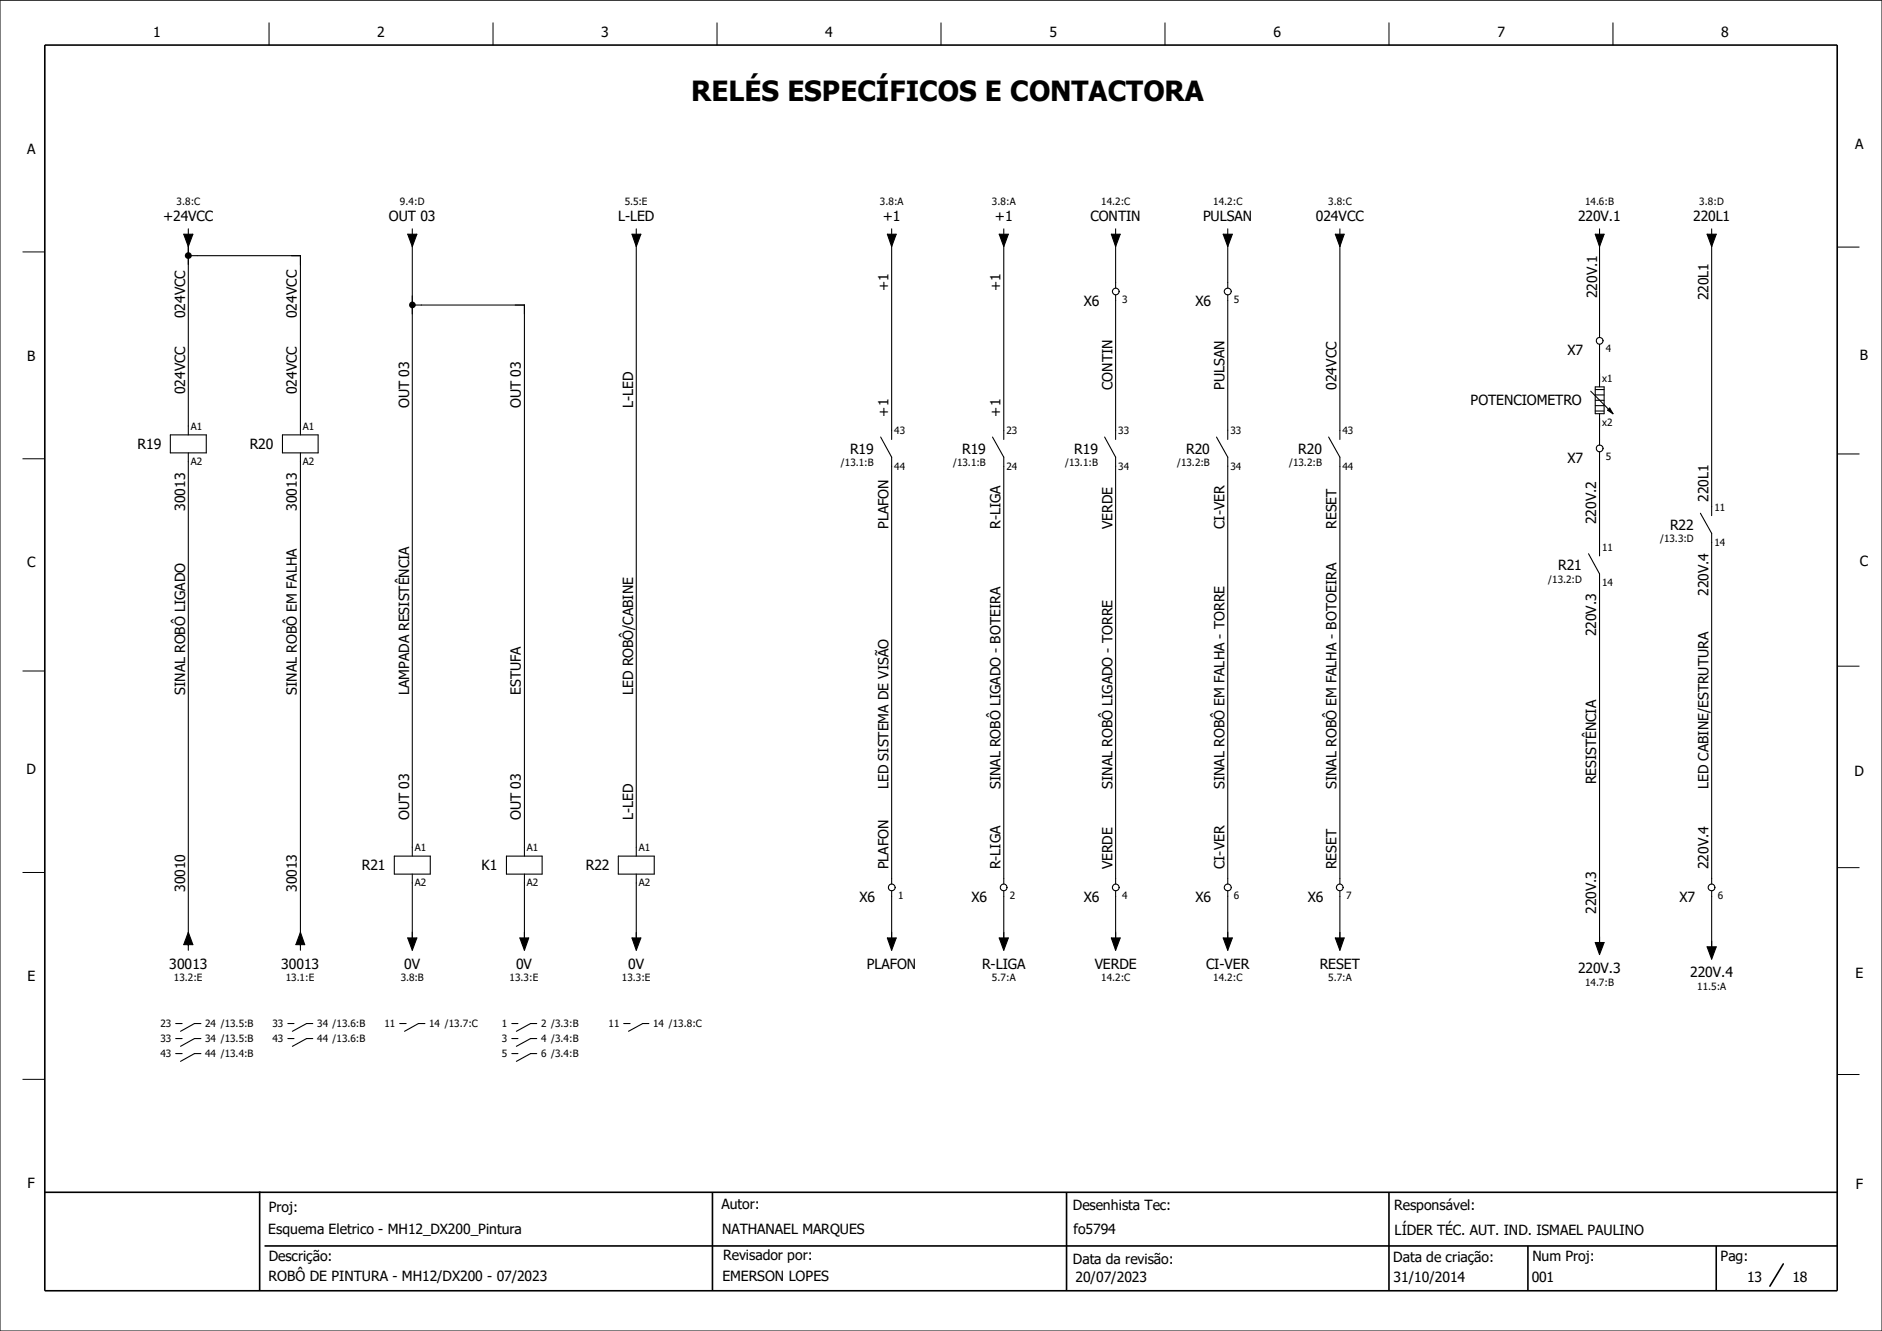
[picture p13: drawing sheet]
<svg xmlns="http://www.w3.org/2000/svg" width="297mm" height="210mm" viewBox="0 0 297 210" stroke-linecap="round" stroke-linejoin="round" font-family="sans-serif">
<defs><g id="words">
<text font-size="4.4" x="109.1" y="15.9">RELÉS ESPECÍFICOS E CONTACTORA</text>
<g font-size="2.2">
<text x="24.2" y="5.8">1</text>
<text x="59.5" y="5.8">2</text>
<text x="94.9" y="5.8">3</text>
<text x="130.2" y="5.8">4</text>
<text x="165.6" y="5.8">5</text>
<text x="201" y="5.8">6</text>
<text x="236.3" y="5.8">7</text>
<text x="271.6" y="5.8">8</text>
<text x="292.8" y="23.5">A</text>
<text x="4.3" y="24.3">A</text>
<text x="25.7" y="34.9">+24VCC</text>
<text x="61.4" y="34.9">OUT 03</text>
<text x="97.5" y="34.9">L-LED</text>
<text x="139.3" y="34.9">+1</text>
<text x="157" y="34.9">+1</text>
<text x="172.1" y="34.9">CONTIN</text>
<text x="189.9" y="34.9">PULSAN</text>
<text x="207.6" y="34.9">024VCC</text>
<text x="249" y="34.9">220V.1</text>
<text x="267.2" y="34.9">220L1</text>
<text x="140.2" y="45.9" transform="rotate(-90 140.2 45.9)">+1</text>
<text x="157.9" y="45.9" transform="rotate(-90 157.9 45.9)">+1</text>
<text x="252" y="47" transform="rotate(-90 252 47)">220V.1</text>
<text x="269.6" y="47.4" transform="rotate(-90 269.6 47.4)">220L1</text>
<text x="29.2" y="50.2" transform="rotate(-90 29.2 50.2)">024VCC</text>
<text x="46.9" y="50.2" transform="rotate(-90 46.9 50.2)">024VCC</text>
<text x="171" y="48.3">X6</text>
<text x="188.7" y="48.3">X6</text>
<text x="4.3" y="56.9">B</text>
<text x="247.4" y="56.1">X7</text>
<text x="293.5" y="56.7">B</text>
<text x="29.2" y="62.2" transform="rotate(-90 29.2 62.2)">024VCC</text>
<text x="46.9" y="62.2" transform="rotate(-90 46.9 62.2)">024VCC</text>
<text x="64.6" y="64.3" transform="rotate(-90 64.6 64.3)">OUT 03</text>
<text x="82.2" y="64.3" transform="rotate(-90 82.2 64.3)">OUT 03</text>
<text x="99.9" y="64.3" transform="rotate(-90 99.9 64.3)">L-LED</text>
<text x="140.2" y="65.7" transform="rotate(-90 140.2 65.7)">+1</text>
<text x="157.9" y="65.7" transform="rotate(-90 157.9 65.7)">+1</text>
<text x="175.6" y="61.5" transform="rotate(-90 175.6 61.5)">CONTIN</text>
<text x="193.2" y="61.5" transform="rotate(-90 193.2 61.5)">PULSAN</text>
<text x="210.9" y="61.5" transform="rotate(-90 210.9 61.5)">024VCC</text>
<text x="232.1" y="64">POTENCIOMETRO</text>
<text x="21.7" y="70.9">R19</text>
<text x="39.4" y="70.9">R20</text>
<text x="134.2" y="71.6">R19</text>
<text x="151.8" y="71.6">R19</text>
<text x="169.5" y="71.6">R19</text>
<text x="187.2" y="71.6">R20</text>
<text x="204.9" y="71.6">R20</text>
<text x="247.4" y="73">X7</text>
<text x="29.2" y="80.6" transform="rotate(-90 29.2 80.6)">30013</text>
<text x="46.9" y="80.6" transform="rotate(-90 46.9 80.6)">30013</text>
<text x="140.2" y="83.4" transform="rotate(-90 140.2 83.4)">PLAFON</text>
<text x="157.9" y="83.4" transform="rotate(-90 157.9 83.4)">R-LIGA</text>
<text x="175.6" y="83.4" transform="rotate(-90 175.6 83.4)">VERDE</text>
<text x="193.2" y="83.4" transform="rotate(-90 193.2 83.4)">CI-VER</text>
<text x="210.9" y="83.4" transform="rotate(-90 210.9 83.4)">RESET</text>
<text x="251.9" y="82.7" transform="rotate(-90 251.9 82.7)">220V.2</text>
<text x="263.6" y="83.6">R22</text>
<text x="269.6" y="79.2" transform="rotate(-90 269.6 79.2)">220L1</text>
<text x="4.3" y="89.5">C</text>
<text x="245.9" y="90">R21</text>
<text x="293.5" y="89.2">C</text>
<text x="269.6" y="94" transform="rotate(-90 269.6 94)">220V.4</text>
<text x="251.9" y="100.4" transform="rotate(-90 251.9 100.4)">220V.3</text>
<text x="29.2" y="109.6" transform="rotate(-90 29.2 109.6)">SINAL ROBÔ LIGADO</text>
<text x="46.9" y="109.6" transform="rotate(-90 46.9 109.6)">SINAL ROBÔ EM FALHA</text>
<text x="64.6" y="109.6" transform="rotate(-90 64.6 109.6)">LAMPADA RESISTÊNCIA</text>
<text x="82.2" y="109.6" transform="rotate(-90 82.2 109.6)">ESTUFA</text>
<text x="99.9" y="109.6" transform="rotate(-90 99.9 109.6)">LED ROBÔ/CABINE</text>
<text x="4.2" y="122.2">D</text>
<text x="140.2" y="124.5" transform="rotate(-90 140.2 124.5)">LED SISTEMA DE VISÃO</text>
<text x="157.9" y="124.5" transform="rotate(-90 157.9 124.5)">SINAL ROBÔ LIGADO - BOTEIRA</text>
<text x="175.6" y="124.5" transform="rotate(-90 175.6 124.5)">SINAL ROBÔ LIGADO - TORRE</text>
<text x="193.2" y="124.5" transform="rotate(-90 193.2 124.5)">SINAL ROBÔ EM FALHA - TORRE</text>
<text x="210.9" y="124.5" transform="rotate(-90 210.9 124.5)">SINAL ROBÔ EM FALHA - BOTOEIRA</text>
<text x="251.9" y="123.7" transform="rotate(-90 251.9 123.7)">RESISTÊNCIA</text>
<text x="269.6" y="124.5" transform="rotate(-90 269.6 124.5)">LED CABINE/ESTRUTURA</text>
<text x="292.7" y="122.5">D</text>
<text x="64.6" y="129.4" transform="rotate(-90 64.6 129.4)">OUT 03</text>
<text x="82.2" y="129.4" transform="rotate(-90 82.2 129.4)">OUT 03</text>
<text x="99.9" y="129.4" transform="rotate(-90 99.9 129.4)">L-LED</text>
<text x="57.1" y="137.3">R21</text>
<text x="76" y="137.3">K1</text>
<text x="92.5" y="137.3">R22</text>
<text x="140.2" y="137.2" transform="rotate(-90 140.2 137.2)">PLAFON</text>
<text x="157.9" y="137.2" transform="rotate(-90 157.9 137.2)">R-LIGA</text>
<text x="175.6" y="137.2" transform="rotate(-90 175.6 137.2)">VERDE</text>
<text x="193.2" y="137.2" transform="rotate(-90 193.2 137.2)">CI-VER</text>
<text x="210.9" y="137.2" transform="rotate(-90 210.9 137.2)">RESET</text>
<text x="269.6" y="137.2" transform="rotate(-90 269.6 137.2)">220V.4</text>
<text x="29.2" y="140.7" transform="rotate(-90 29.2 140.7)">30010</text>
<text x="46.9" y="140.7" transform="rotate(-90 46.9 140.7)">30013</text>
<text x="135.6" y="142.4">X6</text>
<text x="153.3" y="142.4">X6</text>
<text x="171" y="142.4">X6</text>
<text x="188.7" y="142.4">X6</text>
<text x="206.4" y="142.4">X6</text>
<text x="265" y="142.4">X7</text>
<text x="251.9" y="144.2" transform="rotate(-90 251.9 144.2)">220V.3</text>
<text x="4.3" y="154.9">E</text>
<text x="26.7" y="152.8">30013</text>
<text x="44.4" y="152.8">30013</text>
<text x="63.8" y="152.8">0V</text>
<text x="81.4" y="152.8">0V</text>
<text x="99.1" y="152.8">0V</text>
<text x="136.8" y="152.8">PLAFON</text>
<text x="155" y="152.8">R-LIGA</text>
<text x="172.8" y="152.8">VERDE</text>
<text x="190.3" y="152.8">CI-VER</text>
<text x="208.3" y="152.8">RESET</text>
<text x="249" y="153.5">220V.3</text>
<text x="266.7" y="154.2">220V.4</text>
<text x="292.8" y="154.3">E</text>
<text x="4.4" y="187.5">F</text>
<text x="42.4" y="191.2">Proj:</text>
<text x="113.9" y="190.8">Autor:</text>
<text x="169.3" y="191">Desenhista Tec:</text>
<text x="220" y="190.9">Responsável:</text>
<text x="292.9" y="187.5">F</text>
<text x="42.3" y="194.7">Esquema Eletrico - MH12_DX200_Pintura</text>
<text x="114" y="194.8">NATHANAEL MARQUES</text>
<text x="169.4" y="194.8">fo5794</text>
<text x="220.1" y="194.8">LÍDER TÉC. AUT. IND. ISMAEL PAULINO</text>
<text x="42.4" y="202.1">ROBÔ DE PINTURA - MH12/DX200 - 07/2023</text>
<text x="42.4" y="198.9">Descrição:</text>
<text x="114" y="202.1">EMERSON LOPES</text>
<text x="114.1" y="198.8">Revisador por:</text>
<text x="169.3" y="199.5">Data da revisão:</text>
<text x="169.7" y="202.2">20/07/2023</text>
<text x="219.9" y="199.1">Data de criação:</text>
<text x="219.9" y="202.2">31/10/2014</text>
<text x="241.7" y="202.2">001</text>
<text x="241.9" y="198.9">Num Proj:</text>
<text x="271.5" y="198.9">Pag:</text>
<text x="275.7" y="202.3">13</text>
<text x="282.9" y="202.2">18</text>
</g>
<g font-size="1.6">
<text x="27.9" y="32.3">3.8:C</text>
<text x="63.1" y="32.3">9.4:D</text>
<text x="98.6" y="32.3">5.5:E</text>
<text x="138.9" y="32.3">3.8:A</text>
<text x="156.5" y="32.3">3.8:A</text>
<text x="173.8" y="32.3">14.2:C</text>
<text x="191.5" y="32.3">14.2:C</text>
<text x="209.6" y="32.3">3.8:C</text>
<text x="250.1" y="32.3">14.6:B</text>
<text x="268.2" y="32.3">3.8:D</text>
<text x="177.1" y="47.8">3</text>
<text x="194.7" y="47.8">5</text>
<text x="253.4" y="55.6">4</text>
<text x="252.9" y="60.2">x1</text>
<text x="30.1" y="67.8">A1</text>
<text x="47.8" y="67.8">A1</text>
<text x="141.1" y="68.5">43</text>
<text x="158.8" y="68.5">23</text>
<text x="176.5" y="68.5">33</text>
<text x="194.2" y="68.5">33</text>
<text x="211.9" y="68.5">43</text>
<text x="252.9" y="67.2">x2</text>
<text x="30.1" y="73.4">A2</text>
<text x="47.8" y="73.4">A2</text>
<text x="132.7" y="73.6">/13.1:B</text>
<text x="141.1" y="74.1">44</text>
<text x="150.4" y="73.6">/13.1:B</text>
<text x="158.8" y="74.1">24</text>
<text x="168.1" y="73.6">/13.1:B</text>
<text x="176.5" y="74.1">34</text>
<text x="185.8" y="73.6">/13.2:B</text>
<text x="194.2" y="74.1">34</text>
<text x="203.5" y="73.6">/13.2:B</text>
<text x="211.9" y="74.1">44</text>
<text x="253.4" y="72.6">5</text>
<text x="270.6" y="80.6">11</text>
<text x="252.9" y="86.9">11</text>
<text x="262" y="85.6">/13.3:D</text>
<text x="270.6" y="86.1">14</text>
<text x="244.3" y="92">/13.2:D</text>
<text x="252.9" y="92.5">14</text>
<text x="65.5" y="134.3">A1</text>
<text x="83.1" y="134.3">A1</text>
<text x="100.8" y="134.3">A1</text>
<text x="65.5" y="139.9">A2</text>
<text x="83.1" y="139.9">A2</text>
<text x="100.8" y="139.9">A2</text>
<text x="141.7" y="141.9">1</text>
<text x="159.4" y="141.9">2</text>
<text x="177.1" y="141.9">4</text>
<text x="194.7" y="141.9">6</text>
<text x="212.4" y="141.9">7</text>
<text x="271.1" y="141.9">6</text>
<text x="27.4" y="154.8">13.2:E</text>
<text x="45.1" y="154.8">13.1:E</text>
<text x="63.2" y="154.8">3.8:B</text>
<text x="80.4" y="154.8">13.3:E</text>
<text x="98.1" y="154.8">13.3:E</text>
<text x="156.5" y="154.8">5.7:A</text>
<text x="173.8" y="154.8">14.2:C</text>
<text x="191.5" y="154.8">14.2:C</text>
<text x="209.6" y="154.8">5.7:A</text>
<text x="250.1" y="155.5">14.7:B</text>
<text x="267.8" y="156.3">11.5:A</text>
<text x="25.3" y="162.1">23</text>
<text x="25.3" y="164.5">33</text>
<text x="25.3" y="166.8">43</text>
<text x="32.4" y="162.1">24 /13.5:B</text>
<text x="32.4" y="164.5">34 /13.5:B</text>
<text x="32.4" y="166.8">44 /13.4:B</text>
<text x="43" y="162.1">33</text>
<text x="43" y="164.5">43</text>
<text x="50.1" y="162.1">34 /13.6:B</text>
<text x="50.1" y="164.5">44 /13.6:B</text>
<text x="60.7" y="162.1">11</text>
<text x="67.7" y="162.1">14 /13.7:C</text>
<text x="79.2" y="162.1">1</text>
<text x="79.2" y="164.5">3</text>
<text x="79.2" y="166.8">5</text>
<text x="85.4" y="162.1">2 /3.3:B</text>
<text x="85.4" y="164.5">4 /3.4:B</text>
<text x="85.4" y="166.8">6 /3.4:B</text>
<text x="96.1" y="162.1">11</text>
<text x="103.1" y="162.1">14 /13.8:C</text>
</g>
</g></defs>
<path d="M210.1 -.1l-210.1 210.2M0 160.4l70.2 49.6M0 210v.1" fill="none" stroke="#fff" stroke-width=".16"/>
<path d="M7.1 7.1h282.8v196.6h-282.8zM7.1 188.1h282.8M41 188v15.6M41.7 196.6h248.2M112.4 188.1v15.6M168.3 188.1v15.6M219.2 188.1v15.6M241.1 196.6v7.1M270.8 196.6v7.1M281.4 199.4l-2.1 3.5" fill="none" stroke="#000" stroke-width=".25"/>
<g fill="none" stroke="#000" stroke-width=".16">
<path d="M0 0h297v210h-297zM42.5 3.6v3.5M77.8 3.6v3.5M113.2 3.6v3.5M148.5 3.6v3.5M183.9 3.6v3.5M219.2 3.6v3.5M254.6 3.6v3.5M3.6 39.8h3.5M289.9 39h3.6M3.6 72.4h3.5M289.9 71.6h3.6"/>
<path d="M3.6 105.9h3.5M289.9 105.1h3.6M3.6 137.7h3.5M289.9 136.9h3.6M3.6 170.3h3.5M289.9 169.5h3.6"/>
</g>
<g fill="none" stroke="#000" stroke-width=".17">
<path d="M29 37h1.4l-.7 1.9zM29.7 36.1v.9M29.7 38.2v30.4M64.3 37h1.5l-.7 1.9zM65.1 36.1v.9M65.1 38.2v96.9M99.7 37h1.4l-.7 1.9zM100.4 36.1v.9M100.4 38.2v96.9M140 37h1.4l-.7 1.9zM140.7 36.1v.9M140.7 38.2v31.1"/>
<path d="M157.7 37h1.4l-.7 1.9zM158.4 36.1v.9M158.4 38.2v31.1M175.4 37h1.4l-.7 1.9zM176.1 36.1v.9M176.1 38.2v7.3M193 37h1.5l-.7 1.9zM193.8 36.1v.9M193.8 38.2v7.3M210.7 37h1.4l-.6 1.9zM211.5 36.1v.9M211.5 38.2v31.1"/>
<path d="M251.8 37h1.4l-.8 1.9zM252.4 36.1v.9M252.4 38.2v15.1M269.4 37h1.4l-.7 1.9zM270.1 36.1v.9M270.1 38.2v43.2M29.7 40.3h17.7v28.3M65.1 48.1h17.7v87M176.1 46.5v22.8M193.8 46.5v22.8M252.4 54.3v6.7M26.9 68.6h5.7v2.9h-5.7z"/>
<path d="M29.7 71.5v78.4M44.6 68.6h5.6v2.9h-5.6zM47.4 71.5v78.4M139 69l1.7 3.1v67.4M156.6 69l1.8 3.1v67.4M174.3 69l1.8 3.1v67.4M192 69l1.8 3.1v67.4M209.7 69l1.8 3.1v67.4M251 61.7l3.6 3.6M251.8 61.5h1.4M251.8 64.9h1.4M251.8 62.3h1.4"/>
<path d="M251.8 61h1.4v4.3h-1.4zM251.8 64h1.4M251.8 63.2h1.4M252.4 65.3v4.9M252.4 71.3v16.4M254 64.4l.6 .9-.9-.6zM250.7 87.4l1.7 3.2v58.6M268.4 81l1.7 3.2v55.3M62.2 135.1h5.7v2.8h-5.7zM65.1 137.9v10.6M79.9 135.1h5.7v2.8h-5.7zM82.8 137.9v10.6"/>
<path d="M97.6 135.1h5.7v2.8h-5.7zM100.4 137.9v10.6M29.7 147.1l.7 2h-1.4zM47.4 147.1l.7 2h-1.4zM64.3 148h1.5l-.7 1.9zM82 148h1.4l-.6 1.9zM99.7 148h1.4l-.7 1.9zM140 148h1.4l-.7 1.9zM140.7 140.5v8M157.7 148h1.4l-.7 1.9zM158.4 140.5v8M175.4 148h1.4l-.7 1.9z"/>
<path d="M176.1 140.5v8M193 148h1.5l-.7 1.9zM193.8 140.5v8M210.7 148h1.4l-.6 1.9zM211.5 140.5v8M251.8 148.7h1.4l-.8 1.9zM269.4 149.4h1.4l-.7 1.9zM270.1 140.5v9.4M27.7 161.5h1M27.7 163.9h1M27.7 166.2h1M31.7 161.5h-1l-2.2 1.2"/>
<path d="M31.7 163.9h-1l-2.2 1.2M31.7 166.2h-1l-2.2 1.3M45.4 161.5h1M45.4 163.9h1M49.4 161.5h-1l-2.3 1.2M49.4 163.9h-1l-2.3 1.2M63.1 161.5h1M67.1 161.5h-1.1l-2.2 1.2M80.8 161.5h.9M80.8 163.9h.9M80.8 166.2h.9M84.7 161.5h-1l-2.2 1.2"/>
<path d="M84.7 163.9h-1l-2.2 1.2M84.7 166.2h-1l-2.2 1.3M98.4 161.5h1M102.4 161.5h-1l-2.2 1.2"/>
<circle cx="176.1" cy="46" r=".53"/>
<circle cx="193.8" cy="46" r=".54"/>
<circle cx="252.4" cy="53.8" r=".54"/>
<circle cx="252.4" cy="70.8" r=".54"/>
<circle cx="140.7" cy="140" r=".54"/>
<circle cx="158.4" cy="140" r=".53"/>
<circle cx="176.1" cy="140" r=".53"/>
<circle cx="193.8" cy="140" r=".54"/>
<circle cx="211.4" cy="140" r=".53"/>
<circle cx="270.1" cy="140" r=".53"/>
</g>
<g fill="#000">
<path d="M29.2 40.1a.55 .55 0 0 1 .7-.3 .55 .55 0 0 1 .4 .5h-.6h.6a.54 .54 0 0 1-.7 .5 .54 .54 0 0 1-.4-.7z" fill-rule="evenodd"/>
<path d="M64.8 47.7a.54 .54 0 0 1 .8 .4h-.5h.5a.53 .53 0 0 1-.8 .5 .53 .53 0 0 1 0-.9z" fill-rule="evenodd"/>
</g>
<g fill="#000">
<path d="M29 37h1.4l-.7 1.9zM64.3 37h1.5l-.7 1.9zM99.7 37h1.4l-.7 1.9zM140 37h1.4l-.7 1.9zM157.7 37h1.4l-.7 1.9zM175.4 37h1.4l-.7 1.9zM193 37h1.5l-.7 1.9zM210.7 37h1.4l-.6 1.9zM251.8 37h1.4l-.8 1.9zM269.4 37h1.4l-.7 1.9zM254 64.4l.6 .9-.9-.6zM29.7 147.1l.7 2h-1.4z"/>
<path d="M47.4 147.1l.7 2h-1.4zM64.3 148h1.5l-.7 1.9zM82 148h1.4l-.6 1.9zM99.7 148h1.4l-.7 1.9zM140 148h1.4l-.7 1.9zM157.7 148h1.4l-.7 1.9zM175.4 148h1.4l-.7 1.9zM193 148h1.5l-.7 1.9zM210.7 148h1.4l-.6 1.9zM251.8 148.7h1.4l-.8 1.9zM269.4 149.4h1.4l-.7 1.9z"/>
</g>
<use href="#words"/>
</svg>
